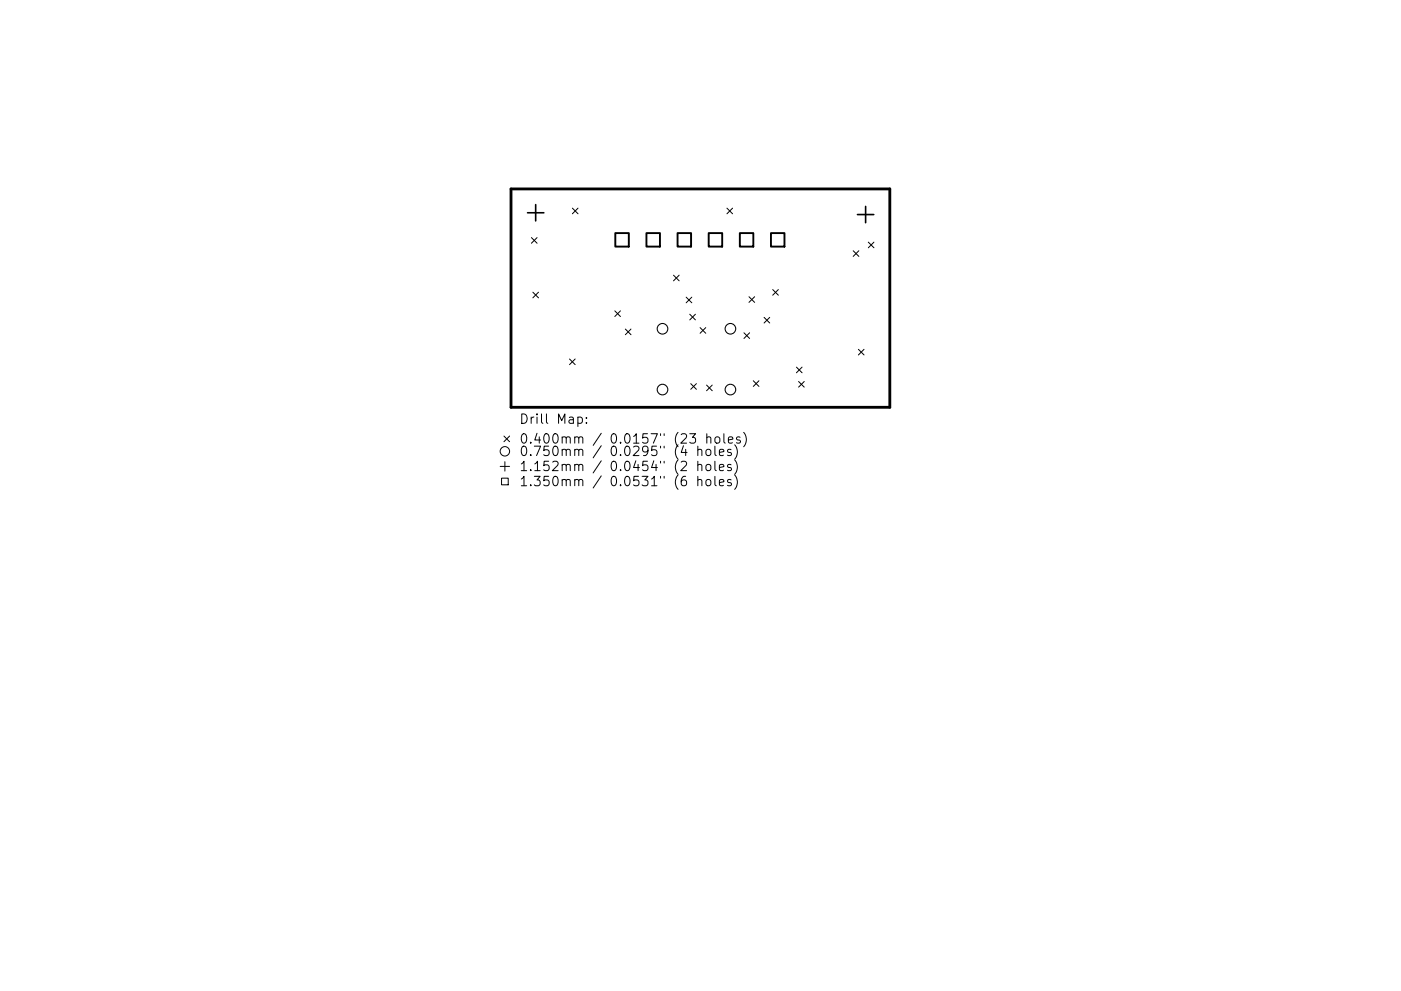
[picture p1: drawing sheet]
<svg xmlns="http://www.w3.org/2000/svg" width="297mm" height="210mm" viewBox="0 0 297 210" stroke-linecap="round" stroke-linejoin="round" font-family="sans-serif">
<defs><g id="words">
<g font-size="2.8">
<text x="110" y="89.9">Drill Map:</text>
<text x="110" y="94.1">0.400mm / 0.0157&quot; (23 holes)</text>
<text x="110" y="96.8">0.750mm / 0.0295&quot; (4 holes)</text>
<text x="110" y="100">1.152mm / 0.0454&quot; (2 holes)</text>
<text x="110" y="103.2">1.350mm / 0.0531&quot; (6 holes)</text>
</g>
</g></defs>
<path d="M108.3 40.1h80.4v46.3h-80.4z" fill="none" stroke="#000" stroke-width=".6"/>
<g fill="none" stroke="#000" stroke-width=".21">
<path d="M112.7 50.4l1.2 1.2M113.9 50.4l-1.2 1.2M121.4 44.2l1.2 1.2M122.6 44.2l-1.2 1.2M142.8 58.4l1.2 1.2M144 58.4l-1.2 1.2M154.1 44.2l1.2 1.2M155.3 44.2l-1.2 1.2M180.9 53.2l1.2 1.2M182.1 53.2l-1.2 1.2M184.1 51.4l1.2 1.2M185.3 51.4l-1.2 1.2"/>
<path d="M113 62l1.2 1.2M114.2 62l-1.2 1.2M120.7 76.2l1.2 1.2M121.9 76.2l-1.2 1.2M130.3 66l1.2 1.2M131.5 66l-1.2 1.2M132.6 69.8l1.2 1.2M133.8 69.8l-1.2 1.2M145.5 63l1.2 1.2M146.2 66.7l1.2 1.2M146.7 63l-1.2 1.2M147.4 66.7l-1.2 1.2"/>
<path d="M148.4 69.5l1.2 1.2M149.6 69.5l-1.2 1.2M157.7 70.6l1.2 1.2M158.8 63l1.2 1.2M158.9 70.6l-1.2 1.2M160 63l-1.2 1.2M162 67.3l1.2 1.2M163.2 67.3l-1.2 1.2M163.8 61.4l1.2 1.2M165 61.4l-1.2 1.2M168.9 77.9l1.2 1.2M170.1 77.9l-1.2 1.2"/>
<path d="M182 74.1l1.2 1.2M183.2 74.1l-1.2 1.2M106 99h2M106.8 92.5l1.2 1.2M107 98v2M108 92.5l-1.2 1.2M122.5 88.6l.6-.1 .4 .4v.5l-.2 .3h-.8M124.3 89.6v.2M124.3 88.6v.2M146.2 92h1.3l-.7 .8 .6 .2v.8l-.3 .2h-.6l-.3-.2M146.5 81.4l1.2 1.2M147.7 81.4l-1.2 1.2"/>
<path d="M148 95.5a.5 .5 0 0 1 .8 .1v1.1M148 98.7a.5 .5 0 0 1 .8 .1v1.1M148 94.7v2M148 97.9v2M149.8 81.7l1.2 1.2M149.9 92.9a.5 .5 0 0 1 .8 .1v1M149.9 95.4a.54 .54 0 0 1 .8 .3v.6a.54 .54 0 0 1-.5 .4 .54 .54 0 0 1-.5-.4v-.6zM149.9 98.6a.54 .54 0 0 1 .8 .3v.6a.54 .54 0 0 1-.5 .4 .54 .54 0 0 1-.5-.4v-.6zM149.9 92v2M151 81.7l-1.2 1.2M151.6 94.7v1.7l.3 .3M151.6 97.9v1.7l.3 .3"/>
<path d="M151.8 92.8a.54 .54 0 0 1 .8 .3v.5a.54 .54 0 0 1-.5 .4 .54 .54 0 0 1-.5-.4v-.5zM152.5 96l1-.2-.1-.4-.6-.1-.3 .3 .1 1h.8M152.5 99.2l1-.2-.1-.4-.6-.1-.3 .3 .1 1h.8M153.5 92v1.7l.3 .3M154.4 93.4l1-.2-.1-.4-.6-.1-.3 .3 .1 .9h.8M155 95.4l-.5-.1-.3 .3 .1 .3 .7 .2v.5h-.8M155 98.6l-.5-.1-.3 .3 .1 .3 .7 .2v.5h-.8M155.8 94.4a2.29 2.29 0 0 1 0 3M155.8 97.6a2.29 2.29 0 0 1 0 3M156.9 92.8l-.5-.1-.3 .3 .1 .3 .7 .1v.5h-.8M157.7 91.7a2.29 2.29 0 0 1 0 3.1M159.7 80.8l1.2 1.2"/>
<path d="M160.9 80.8l-1.2 1.2M169.3 80.9l1.2 1.2M170.5 80.9l-1.2 1.2M106.3 101.4h1.5v1.5h-1.5zM148 101.9a.5 .5 0 0 1 .8 .1v1.1M148 101.1v2M149.8 101.9a.54 .54 0 0 1 .5-.2 .54 .54 0 0 1 .4 .4v.6a.54 .54 0 0 1-.5 .4 .54 .54 0 0 1-.5-.4zM151.6 101.1v1.7l.3 .3M152.5 102.4l1-.2-.1-.4-.6-.1-.3 .3 .1 1h.8M155 101.8l-.5-.1-.3 .3 .1 .3 .7 .2v.5h-.8M155.8 100.8a2.29 2.29 0 0 1 0 3"/>
<circle cx="107" cy="95.8" r="1"/>
</g>
<g fill="none" stroke="#000" stroke-width=".23">
<circle cx="140.5" cy="69.8" r="1.13"/>
<circle cx="154.9" cy="69.8" r="1.13"/>
<circle cx="140.5" cy="82.7" r="1.13"/>
<circle cx="154.9" cy="82.7" r="1.13"/>
</g>
<path d="M111.8 45.1h3.5M113.6 43.4v3.5M181.8 45.5h3.5M183.5 43.8v3.5" fill="none" stroke="#000" stroke-width=".35"/>
<path d="M130.5 49.5h2.8v2.8h-2.8zM137.1 49.5h2.8v2.8h-2.8zM143.7 49.5h2.8v2.8h-2.8zM150.3 49.5h2.8v2.8h-2.8zM156.9 49.5h2.8v2.8h-2.8zM163.5 49.5h2.8v2.8h-2.8z" fill="none" stroke="#000" stroke-width=".41"/>
<use href="#words"/>
</svg>
